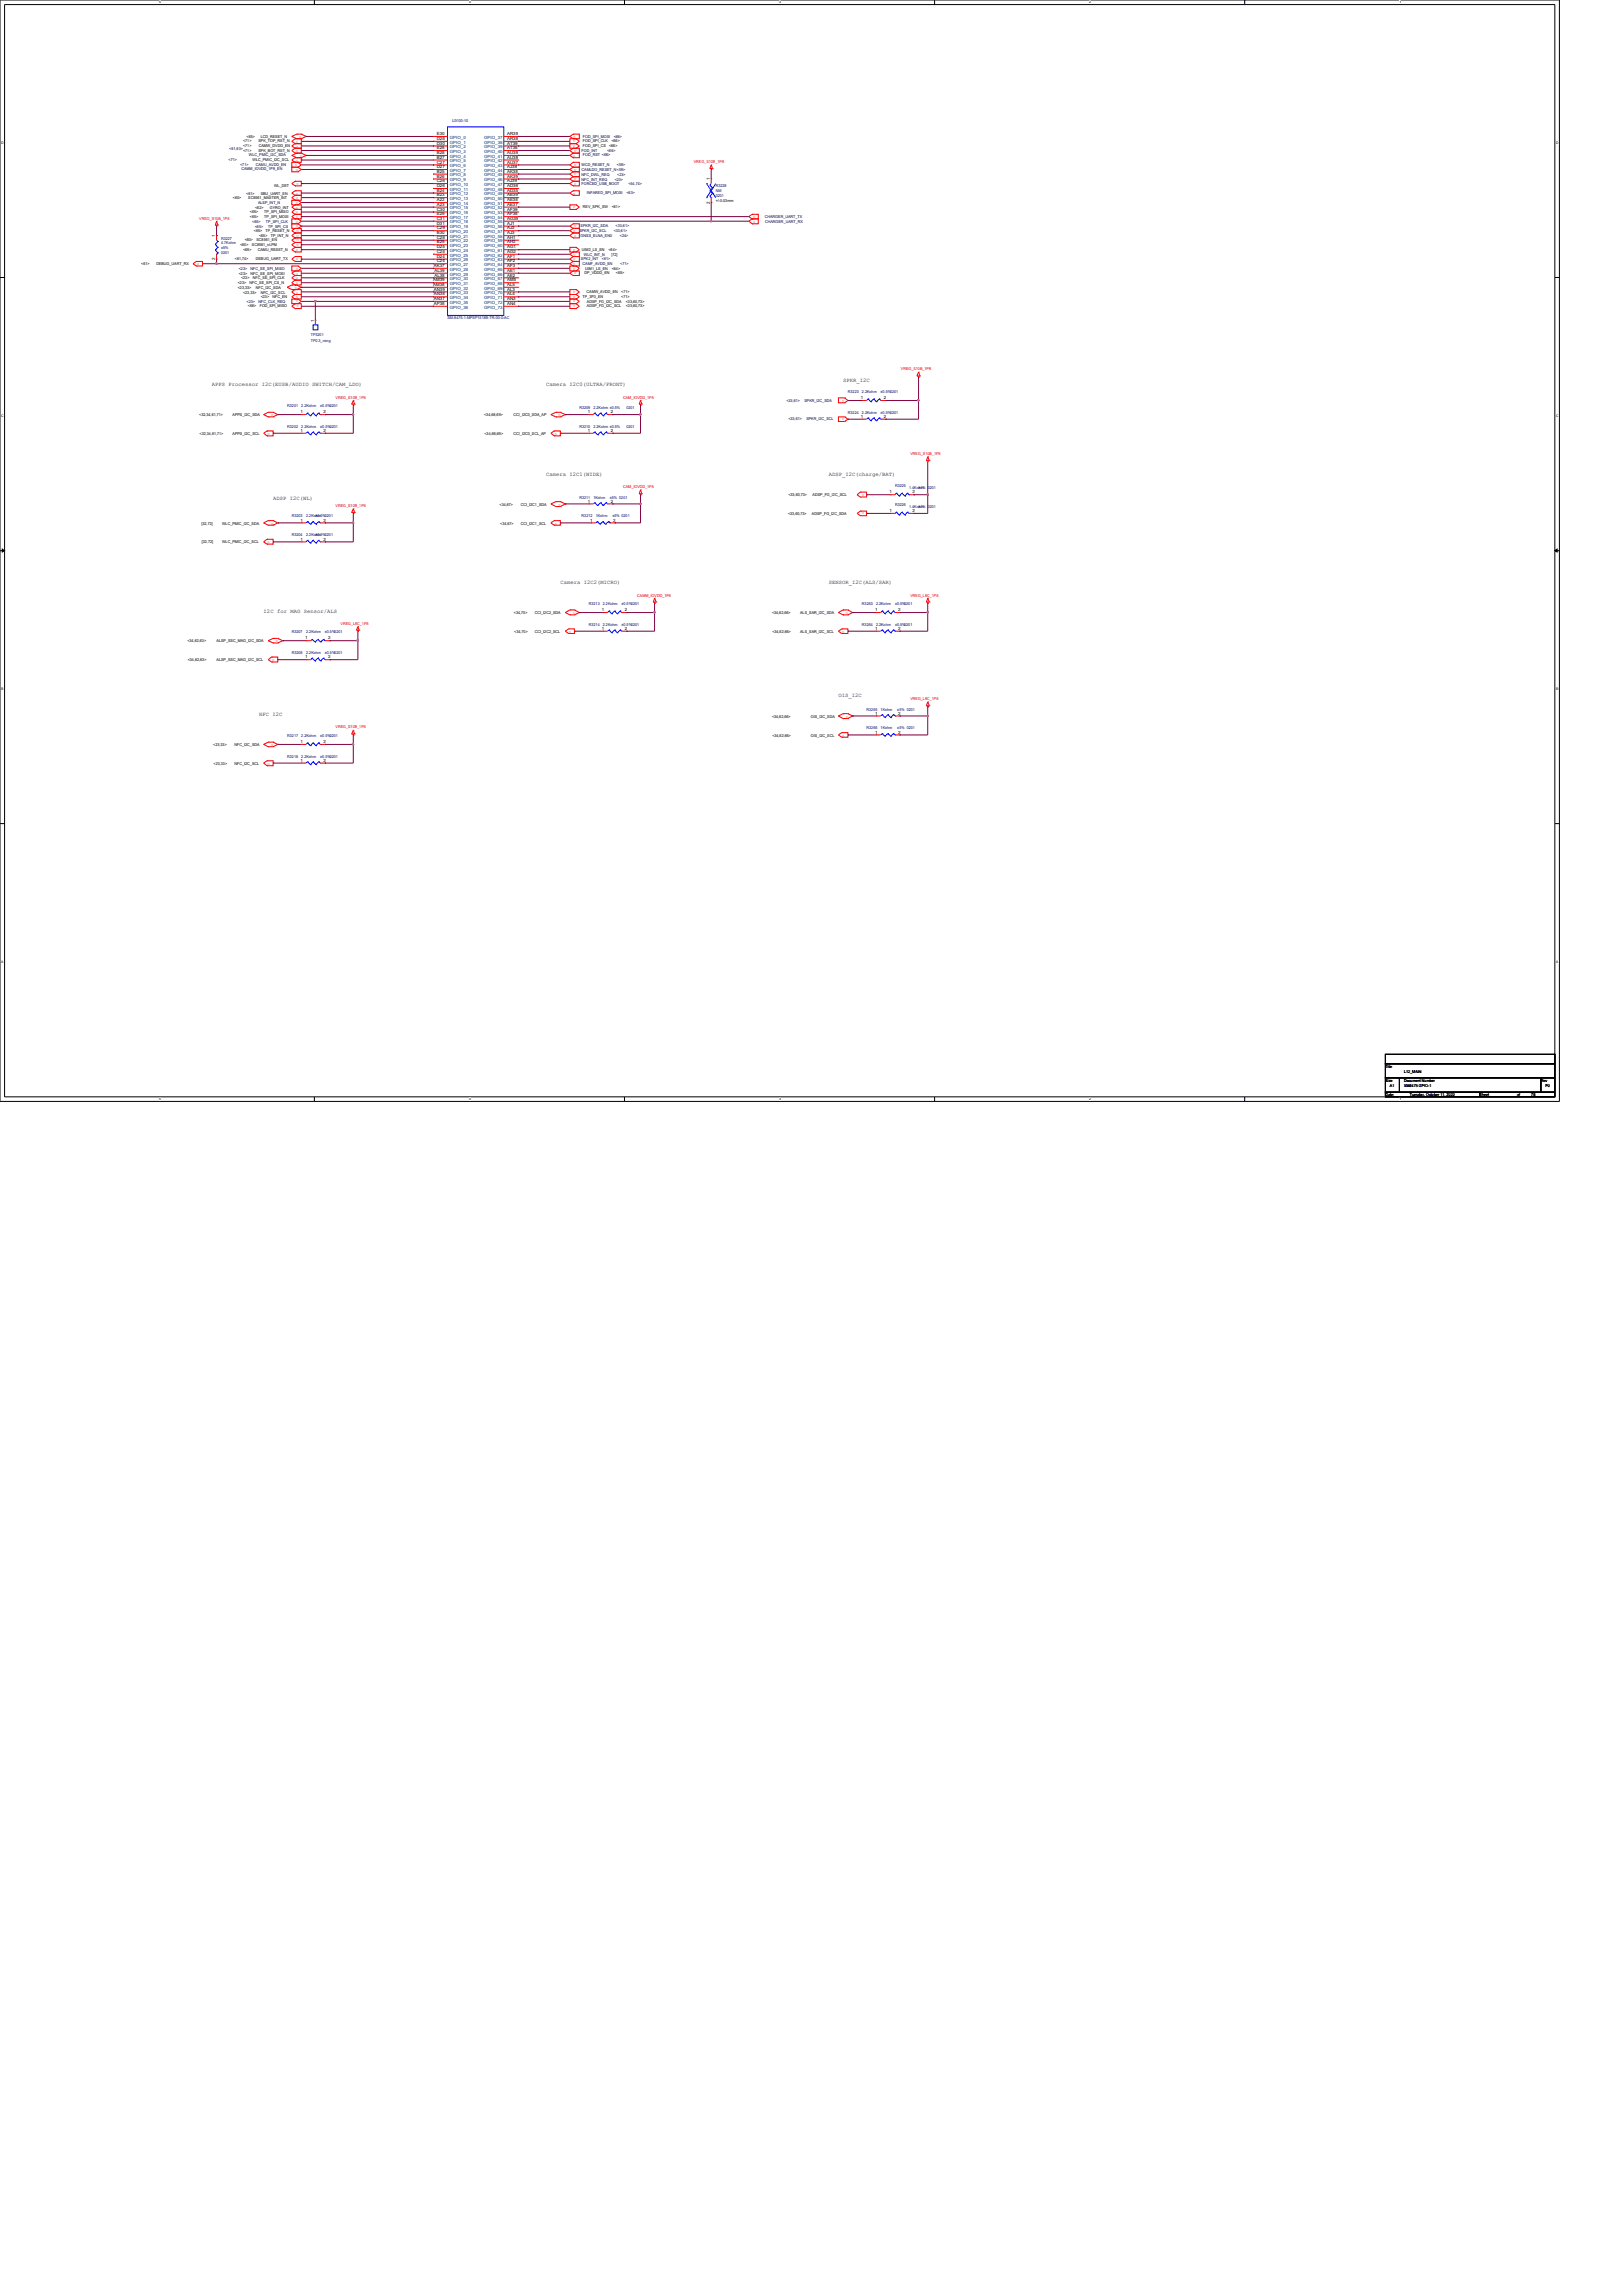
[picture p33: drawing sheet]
<svg xmlns="http://www.w3.org/2000/svg" width="210mm" height="297mm" viewBox="0 0 210 297" stroke-linecap="round" stroke-linejoin="round" font-family="sans-serif">
<defs><g id="words">
<g font-size=".7">
<text x="27.4" y="50">APPS Processor I2C(EUSB/AUDIO SWITCH/CAM_LDO)</text>
<text x="70.7" y="50">Camera I2C0(ULTRA/FRONT)</text>
<text x="109.1" y="49.4">SPKR_I2C</text>
<text x="35.3" y="64.6">ADSP I2C(WL)</text>
<text x="70.7" y="61.6">Camera I2C1(WIDE)</text>
<text x="107.3" y="61.6">ADSP_I2C(charge/BAT)</text>
<text x="72.5" y="75.6">Camera I2C2(MICRO)</text>
<text x="107.3" y="75.6">SENSOR_I2C(ALS/SAR)</text>
<text x="34.1" y="79.2">I2C for MAG Sensor/ALS</text>
<text x="33.5" y="92.7">NFC I2C</text>
<text x="108.5" y="90.2">OIS_I2C</text>
</g>
<g font-size=".6">
<text x="56.5" y="17.5">E30</text>
<text x="65.6" y="17.5">AR39</text>
<text x="56.5" y="18.1">D28</text>
<text x="56.5" y="23.6">C26</text>
<text x="56.5" y="18.7">D30</text>
<text x="56.5" y="19.3">E28</text>
<text x="56.5" y="19.9">B28</text>
<text x="56.5" y="20.5">B27</text>
<text x="56.5" y="21.2">C27</text>
<text x="56.5" y="21.8">D27</text>
<text x="56.5" y="22.4">B25</text>
<text x="56.5" y="23">B26</text>
<text x="65.6" y="18.1">AR38</text>
<text x="65.6" y="18.7">AT39</text>
<text x="65.6" y="19.3">AT38</text>
<text x="65.6" y="19.9">AU39</text>
<text x="65.6" y="20.5">AU38</text>
<text x="65.6" y="21.2">AU37</text>
<text x="65.6" y="21.8">AJ38</text>
<text x="65.6" y="22.4">AK38</text>
<text x="65.6" y="23">AK39</text>
<text x="65.6" y="23.6">AJ39</text>
<text x="91.9" y="23.3" transform="rotate(-90 91.9 23.3)">1</text>
<text x="56.5" y="24.2">D26</text>
<text x="56.5" y="24.8">B24</text>
<text x="56.5" y="25.4">B23</text>
<text x="56.5" y="26">A22</text>
<text x="56.5" y="26.6">A23</text>
<text x="56.5" y="27.3">C30</text>
<text x="56.5" y="27.9">E29</text>
<text x="56.5" y="28.4">C31</text>
<text x="56.5" y="29.1">D31</text>
<text x="56.5" y="29.7">C29</text>
<text x="65.6" y="24.2">AD36</text>
<text x="65.6" y="24.8">AD35</text>
<text x="65.6" y="25.4">AE39</text>
<text x="65.6" y="26">AE38</text>
<text x="65.6" y="26.6">AE37</text>
<text x="65.6" y="27.3">AF39</text>
<text x="65.6" y="27.9">AF38</text>
<text x="65.6" y="28.4">AG39</text>
<text x="65.6" y="29.1">AJ1</text>
<text x="65.6" y="29.7">AJ2</text>
<text x="91.9" y="26.3" transform="rotate(-90 91.9 26.3)">2</text>
<text x="27.9" y="33.7" transform="rotate(-90 27.9 33.7)">2</text>
<text x="27.9" y="30.6" transform="rotate(-90 27.9 30.6)">1</text>
<text x="56.1" y="34.5">AK37</text>
<text x="56.2" y="35.2">AL39</text>
<text x="56.2" y="35.8">AL38</text>
<text x="56.5" y="30.3">B30</text>
<text x="56.5" y="30.9">C28</text>
<text x="56.5" y="31.5">B29</text>
<text x="56.5" y="32.1">D25</text>
<text x="56.5" y="32.7">C25</text>
<text x="56.5" y="33.4">D24</text>
<text x="56.5" y="34">C24</text>
<text x="65.6" y="30.3">AJ3</text>
<text x="65.6" y="30.9">AH1</text>
<text x="65.6" y="31.5">AH2</text>
<text x="65.6" y="32.1">AG1</text>
<text x="65.6" y="32.7">AG2</text>
<text x="65.6" y="33.4">AF1</text>
<text x="65.6" y="34">AF2</text>
<text x="65.6" y="34.5">AF3</text>
<text x="65.6" y="35.2">AE1</text>
<text x="65.6" y="35.8">AE2</text>
<text x="40.6" y="41.6" transform="rotate(-90 40.6 41.6)">1</text>
<text x="56" y="36.4">AM39</text>
<text x="56" y="37">AM38</text>
<text x="56.1" y="37.6">AN39</text>
<text x="56.1" y="38.2">AN38</text>
<text x="56.1" y="38.8">AN37</text>
<text x="56.1" y="39.5">AP38</text>
<text x="65.6" y="36.4">AM5</text>
<text x="65.6" y="37">AL5</text>
<text x="65.6" y="37.6">AL3</text>
<text x="65.6" y="38.2">AL4</text>
<text x="65.6" y="38.8">AN3</text>
<text x="65.6" y="39.5">AN4</text>
<text x="38.9" y="53.5">1</text>
<text x="41.9" y="53.5">2</text>
<text x="76.1" y="53.5">1</text>
<text x="79" y="53.5">2</text>
<text x="111.4" y="51.6">1</text>
<text x="114.4" y="51.6">2</text>
<text x="38.9" y="55.9">1</text>
<text x="41.9" y="55.9">2</text>
<text x="76.1" y="55.9">1</text>
<text x="79" y="55.9">2</text>
<text x="111.4" y="54.1">1</text>
<text x="114.4" y="54.1">2</text>
<text x="76.1" y="65">1</text>
<text x="79" y="65">2</text>
<text x="115.1" y="63.8">1</text>
<text x="118.1" y="63.8">2</text>
<text x="38.9" y="69.9">1</text>
<text x="38.9" y="67.5">1</text>
<text x="41.9" y="69.9">2</text>
<text x="41.9" y="67.5">2</text>
<text x="76.4" y="67.5">1</text>
<text x="79.3" y="67.5">2</text>
<text x="115.1" y="66.3">1</text>
<text x="118.1" y="66.3">2</text>
<text x="39.5" y="82.7">1</text>
<text x="42.5" y="82.7">2</text>
<text x="77.9" y="79.1">1</text>
<text x="77.9" y="81.5">1</text>
<text x="80.9" y="79.1">2</text>
<text x="80.9" y="81.5">2</text>
<text x="113.2" y="79.1">1</text>
<text x="113.2" y="81.5">1</text>
<text x="116.2" y="79.1">2</text>
<text x="116.2" y="81.5">2</text>
<text x="39.5" y="85.2">1</text>
<text x="42.5" y="85.2">2</text>
<text x="113.2" y="92.5">1</text>
<text x="113.2" y="94.9">1</text>
<text x="116.2" y="92.5">2</text>
<text x="116.2" y="94.9">2</text>
<text x="38.9" y="96.1">1</text>
<text x="38.9" y="98.6">1</text>
<text x="41.9" y="96.1">2</text>
<text x="41.9" y="98.6">2</text>
</g>
<g font-size=".6" fill="#004080">
<text x="58.2" y="17.9">GPIO_0</text>
<text x="62.7" y="17.9">GPIO_37</text>
<text x="58.2" y="18.6">GPIO_1</text>
<text x="58.2" y="19.2">GPIO_2</text>
<text x="58.2" y="19.8">GPIO_3</text>
<text x="58.2" y="20.4">GPIO_4</text>
<text x="58.2" y="21">GPIO_5</text>
<text x="58.2" y="21.6">GPIO_6</text>
<text x="58.2" y="22.2">GPIO_7</text>
<text x="58.2" y="22.8">GPIO_8</text>
<text x="58.2" y="23.5">GPIO_9</text>
<text x="62.7" y="18.6">GPIO_38</text>
<text x="62.7" y="19.2">GPIO_39</text>
<text x="62.7" y="19.8">GPIO_40</text>
<text x="62.7" y="20.4">GPIO_41</text>
<text x="62.7" y="21">GPIO_42</text>
<text x="62.7" y="21.6">GPIO_43</text>
<text x="62.7" y="22.2">GPIO_44</text>
<text x="62.7" y="22.8">GPIO_45</text>
<text x="62.7" y="23.5">GPIO_46</text>
<text x="58.2" y="24">GPIO_10</text>
<text x="58.2" y="24.7">GPIO_11</text>
<text x="58.2" y="25.3">GPIO_12</text>
<text x="58.2" y="25.9">GPIO_13</text>
<text x="58.2" y="26.5">GPIO_14</text>
<text x="58.2" y="27.1">GPIO_15</text>
<text x="58.2" y="27.7">GPIO_16</text>
<text x="58.2" y="28.3">GPIO_17</text>
<text x="58.2" y="28.9">GPIO_18</text>
<text x="58.2" y="29.5">GPIO_19</text>
<text x="62.7" y="24">GPIO_47</text>
<text x="62.7" y="24.7">GPIO_48</text>
<text x="62.7" y="25.3">GPIO_49</text>
<text x="62.7" y="25.9">GPIO_50</text>
<text x="62.7" y="26.5">GPIO_51</text>
<text x="62.7" y="27.1">GPIO_52</text>
<text x="62.7" y="27.7">GPIO_53</text>
<text x="62.7" y="28.3">GPIO_54</text>
<text x="62.7" y="28.9">GPIO_55</text>
<text x="62.7" y="29.5">GPIO_56</text>
<text x="58.2" y="30.1">GPIO_20</text>
<text x="58.2" y="30.8">GPIO_21</text>
<text x="58.2" y="31.4">GPIO_22</text>
<text x="58.2" y="32">GPIO_23</text>
<text x="58.2" y="32.6">GPIO_24</text>
<text x="58.2" y="33.2">GPIO_25</text>
<text x="58.2" y="33.8">GPIO_26</text>
<text x="58.2" y="34.4">GPIO_27</text>
<text x="58.2" y="35">GPIO_28</text>
<text x="58.2" y="35.6">GPIO_29</text>
<text x="62.7" y="30.1">GPIO_57</text>
<text x="62.7" y="30.8">GPIO_58</text>
<text x="62.7" y="31.4">GPIO_59</text>
<text x="62.7" y="32">GPIO_60</text>
<text x="62.7" y="32.6">GPIO_61</text>
<text x="62.7" y="33.2">GPIO_62</text>
<text x="62.7" y="33.8">GPIO_63</text>
<text x="62.7" y="34.4">GPIO_64</text>
<text x="62.7" y="35">GPIO_65</text>
<text x="62.7" y="35.6">GPIO_66</text>
<text x="58.2" y="36.2">GPIO_30</text>
<text x="58.2" y="36.9">GPIO_31</text>
<text x="58.2" y="37.5">GPIO_32</text>
<text x="58.2" y="38.1">GPIO_33</text>
<text x="58.2" y="38.7">GPIO_34</text>
<text x="58.2" y="39.3">GPIO_35</text>
<text x="58.2" y="39.9">GPIO_36</text>
<text x="62.7" y="36.2">GPIO_67</text>
<text x="62.7" y="36.9">GPIO_68</text>
<text x="62.7" y="37.5">GPIO_69</text>
<text x="62.7" y="38.1">GPIO_70</text>
<text x="62.7" y="38.7">GPIO_71</text>
<text x="62.7" y="39.3">GPIO_72</text>
<text x="62.7" y="39.9">GPIO_73</text>
</g>
<g font-size=".5">
<text x="20.6" y=".4">5</text>
<text x="60.7" y=".4">4</text>
<text x="100.8" y=".4">3</text>
<text x="141" y=".4">2</text>
<text x="181.1" y=".4">1</text>
<text x="31.9" y="17.9">&lt;65&gt;</text>
<text x="33.7" y="17.9">LCD_RESET_N</text>
<text x=".2" y="18.6">D</text>
<text x="29.6" y="20.9">&lt;71&gt;</text>
<text x="31.5" y="19">&lt;71&gt;</text>
<text x="31.5" y="18.4">&lt;71&gt;</text>
<text x="31.5" y="19.6">&lt;71&gt;</text>
<text x="32.7" y="20.9">WLC_PMIC_I2C_SCL</text>
<text x="33.4" y="18.4">SPK_TOP_RST_N</text>
<text x="33.4" y="19.6">SPK_BOT_RST_N</text>
<text x="33.5" y="19">CAMW_DVDD_EN</text>
<text x="75.4" y="18.4">FOD_SPI_CLK</text>
<text x="75.4" y="19">FOD_SPI_CS</text>
<text x="78.8" y="19">&lt;66&gt;</text>
<text x="79.1" y="18.4">&lt;66&gt;</text>
<text x="201.4" y="18.6">D</text>
<text x="30.1" y="25.8">&lt;60&gt;</text>
<text x="31.9" y="25.2">&lt;61&gt;</text>
<text x="32.1" y="25.8">SC8561_MASTER_INT</text>
<text x="32.3" y="27.6">&lt;65&gt;</text>
<text x="32.3" y="28.2">&lt;65&gt;</text>
<text x="33" y="27">&lt;62&gt;</text>
<text x="33.7" y="25.2">SBU_UART_EN</text>
<text x="34.2" y="27.6">TP_SPI_MISO</text>
<text x="34.2" y="28.2">TP_SPI_MOSI</text>
<text x="34.9" y="27">GYRO_INT</text>
<text x="35.5" y="24.1">WL_DET</text>
<text x="75.4" y="27">REV_SPK_SW</text>
<text x="79.2" y="27">&lt;61&gt;</text>
<text x="92.6" y="26.1">+/-0.03mm</text>
<text x="18.3" y="34.3">&lt;61&gt;</text>
<text x="20.2" y="34.3">DEBUG_UART_RX</text>
<text x="30.4" y="33.7">&lt;61,74&gt;</text>
<text x="30.9" y="35.6">&lt;23&gt;</text>
<text x="31.1" y="31.8">&lt;60&gt;</text>
<text x="31.5" y="32.5">&lt;69&gt;</text>
<text x="31.7" y="31.2">&lt;60&gt;</text>
<text x="32.4" y="35.6">NFC_SE_SPI_MOSI</text>
<text x="32.6" y="31.8">SC8561_nLPM</text>
<text x="32.9" y="30">&lt;65&gt;</text>
<text x="33.1" y="33.7">DEBUG_UART_TX</text>
<text x="33.2" y="31.2">SC8561_EN</text>
<text x="33.4" y="32.5">CAMU_RESET_N</text>
<text x="33.5" y="30.6">&lt;65&gt;</text>
<text x="34.4" y="30">TP_RESET_N</text>
<text x="35.1" y="30.6">TP_INT_N</text>
<text x="75.3" y="32.4">UIM2_LS_EN</text>
<text x="75.6" y="35.5">DP_VDDD_EN</text>
<text x="75.7" y="34.9">UIM1_LS_EN</text>
<text x="78.7" y="32.4">&lt;64&gt;</text>
<text x="79.2" y="34.9">&lt;64&gt;</text>
<text x="79.7" y="35.5">&lt;65&gt;</text>
<text x="30.8" y="36.7">&lt;23&gt;</text>
<text x="30.8" y="37.4">&lt;23,33&gt;</text>
<text x="31.2" y="36.2">&lt;23&gt;</text>
<text x="31.5" y="38">&lt;23,33&gt;</text>
<text x="32.1" y="39.8">&lt;66&gt;</text>
<text x="32.3" y="36.7">NFC_SE_SPI_CS_N</text>
<text x="32.7" y="36.2">NFC_SE_SPI_CLK</text>
<text x="33.1" y="37.4">NFC_I2C_SDA</text>
<text x="33.6" y="39.8">FOD_SPI_MISO</text>
<text x="33.7" y="38.6">&lt;23&gt;</text>
<text x="33.7" y="38">NFC_I2C_SCL</text>
<text x="35.3" y="38.6">NFC_EN</text>
<text x="75.4" y="38.5">TP_3P3_EN</text>
<text x="75.9" y="37.9">CAMW_AVDD_EN</text>
<text x="75.9" y="39.8">ADSP_FG_I2C_SCL</text>
<text x="75.9" y="39.2">ADSP_FG_I2C_SDA</text>
<text x="80.4" y="37.9">&lt;71&gt;</text>
<text x="80.4" y="38.5">&lt;71&gt;</text>
<text x="81" y="39.8">&lt;33,60,73&gt;</text>
<text x="81" y="39.2">&lt;33,60,73&gt;</text>
<text x=".2" y="53.9">C</text>
<text x="25.8" y="53.8">&lt;32,34,61,71&gt;</text>
<text x="30.1" y="53.8">APPS_I2C_SDA</text>
<text x="62.7" y="53.8">&lt;34,68,69&gt;</text>
<text x="66.5" y="53.8">CCI_I2C0_SDA_AP</text>
<text x="201.4" y="53.9">C</text>
<text x="25.8" y="56.3">&lt;32,34,61,71&gt;</text>
<text x="30.1" y="56.3">APPS_I2C_SCL</text>
<text x="62.7" y="56.3">&lt;34,68,69&gt;</text>
<text x="66.5" y="56.3">CCI_I2C0_SCL_AP</text>
<text x="64.6" y="65.4">&lt;34,67&gt;</text>
<text x="67.4" y="65.4">CCI_I2C1_SDA</text>
<text x="102" y="64.1">&lt;33,60,73&gt;</text>
<text x="105.2" y="64.1">ADSP_FG_I2C_SCL</text>
<text x="26.1" y="67.9">[32,72]</text>
<text x="26.1" y="70.3">[32,72]</text>
<text x="28.7" y="67.9">WLC_PMIC_I2C_SDA</text>
<text x="28.7" y="70.3">WLC_PMIC_I2C_SCL</text>
<text x="64.7" y="67.9">&lt;34,67&gt;</text>
<text x="67.4" y="67.9">CCI_I2C1_SCL</text>
<text x="102" y="66.6">&lt;33,60,73&gt;</text>
<text x="105.1" y="66.6">ADSP_FG_I2C_SDA</text>
<text x="24.3" y="83.1">&lt;34,62,63&gt;</text>
<text x="28" y="83.1">ALSP_SSC_MAG_I2C_SDA</text>
<text x="66.5" y="79.4">&lt;34,70&gt;</text>
<text x="66.5" y="81.9">&lt;34,70&gt;</text>
<text x="69.2" y="79.4">CCI_I2C2_SDA</text>
<text x="69.2" y="81.9">CCI_I2C2_SCL</text>
<text x="99.9" y="79.4">&lt;34,62,66&gt;</text>
<text x="99.9" y="81.9">&lt;34,62,66&gt;</text>
<text x="103.5" y="79.4">ALS_SAR_I2C_SDA</text>
<text x="103.5" y="81.9">ALS_SAR_I2C_SCL</text>
<text x=".2" y="89.3">B</text>
<text x="24.3" y="85.5">&lt;34,62,63&gt;</text>
<text x="28" y="85.5">ALSP_SSC_MAG_I2C_SCL</text>
<text x="201.4" y="89.3">B</text>
<text x="99.9" y="92.8">&lt;34,62,66&gt;</text>
<text x="99.9" y="95.3">&lt;34,62,66&gt;</text>
<text x="104.9" y="92.8">OIS_I2C_SDA</text>
<text x="104.9" y="95.3">OIS_I2C_SCL</text>
<text x="27.6" y="96.5">&lt;23,33&gt;</text>
<text x="27.6" y="98.9">&lt;23,33&gt;</text>
<text x="30.4" y="96.5">NFC_I2C_SDA</text>
<text x="30.4" y="98.9">NFC_I2C_SCL</text>
<text x=".2" y="124.6">A</text>
<text x="201.4" y="124.6">A</text>
<text x="20.6" y="142.3">5</text>
<text x="60.7" y="142.3">4</text>
<text x="100.8" y="142.3">3</text>
<text x="141" y="142.3">2</text>
<text x="179.3" y="138.1">Title</text>
<text x="179.3" y="140">Size</text>
<text x="179.3" y="141.8">Date:</text>
<text x="179.9" y="140.6">A1</text>
<text x="181.1" y="142.3">1</text>
<text x="181.7" y="140">Document Number</text>
<text x="181.7" y="140.6">SM8475 GPIO-1</text>
<text x="181.7" y="138.8">L12_MAIN</text>
<text x="182.5" y="141.8">Tuesday, October 11, 2022</text>
<text x="191.5" y="141.8">Sheet</text>
<text x="196.3" y="141.8">of</text>
<text x="198.2" y="141.8">78</text>
<text x="199.4" y="140">Rev</text>
<text x="200" y="140.6">P0</text>
</g>
<g font-size=".5" fill="#f00">
<text x="38.7" y="17.9">o</text>
<text x="74.2" y="17.9">o</text>
<text x="38.1" y="21.5">o</text>
<text x="38.3" y="19.1">o</text>
<text x="38.3" y="20.9">o</text>
<text x="38.3" y="18.5">o</text>
<text x="38.3" y="19.7">o</text>
<text x="38.6" y="21.8" transform="rotate(-180 38.6 21.8)">o</text>
<text x="38.7" y="23.6" transform="rotate(-180 38.7 23.6)">o</text>
<text x="38.8" y="20.3">o</text>
<text x="74.2" y="20.3">o</text>
<text x="74.5" y="18.2" transform="rotate(-180 74.5 18.2)">o</text>
<text x="74.5" y="18.8" transform="rotate(-180 74.5 18.8)">o</text>
<text x="74.6" y="19.4" transform="rotate(-180 74.6 19.4)">o</text>
<text x="74.6" y="21.2" transform="rotate(-180 74.6 21.2)">o</text>
<text x="74.6" y="22.4" transform="rotate(-180 74.6 22.4)">o</text>
<text x="74.6" y="23" transform="rotate(-180 74.6 23)">o</text>
<text x="74.6" y="23.6" transform="rotate(-180 74.6 23.6)">o</text>
<text x="74.6" y="21.8" transform="rotate(-180 74.6 21.8)">o</text>
<text x="89.8" y="21.1">VREG_S10B_1P8</text>
<text x="25.8" y="28.4">VREG_S10B_1P8</text>
<text x="38.3" y="25.2">o</text>
<text x="38.3" y="27">o</text>
<text x="38.3" y="27.6">o</text>
<text x="38.3" y="28.2">o</text>
<text x="38.3" y="25.8">o</text>
<text x="38.6" y="29.1" transform="rotate(-180 38.6 29.1)">o</text>
<text x="38.6" y="28.5" transform="rotate(-180 38.6 28.5)">o</text>
<text x="38.6" y="26.1" transform="rotate(-180 38.6 26.1)">o</text>
<text x="38.7" y="29.7" transform="rotate(-180 38.7 29.7)">o</text>
<text x="74.2" y="25.2">o</text>
<text x="74.5" y="26.7" transform="rotate(-180 74.5 26.7)">o</text>
<text x="74.6" y="29.1" transform="rotate(-180 74.6 29.1)">o</text>
<text x="97.7" y="27.9" transform="rotate(-180 97.7 27.9)">o</text>
<text x="97.7" y="28.5" transform="rotate(-180 97.7 28.5)">o</text>
<text x="25.5" y="34.3">o</text>
<text x="38.3" y="32.5">o</text>
<text x="38.3" y="33.7">o</text>
<text x="38.3" y="35.6">o</text>
<text x="38.6" y="34.6" transform="rotate(-180 38.6 34.6)">o</text>
<text x="38.7" y="30.4" transform="rotate(-180 38.7 30.4)">o</text>
<text x="38.7" y="30.9" transform="rotate(-180 38.7 30.9)">o</text>
<text x="38.7" y="31.6" transform="rotate(-180 38.7 31.6)">o</text>
<text x="74.2" y="30.1">o</text>
<text x="74.2" y="33.7">o</text>
<text x="74.2" y="34.3">o</text>
<text x="74.2" y="33.1">o</text>
<text x="74.5" y="32.2" transform="rotate(-180 74.5 32.2)">o</text>
<text x="74.5" y="34.6" transform="rotate(-180 74.5 34.6)">o</text>
<text x="74.6" y="30.4" transform="rotate(-180 74.6 30.4)">o</text>
<text x="74.6" y="35.2" transform="rotate(-180 74.6 35.2)">o</text>
<text x="38.1" y="37.4">o</text>
<text x="38.3" y="36.2">o</text>
<text x="38.3" y="36.7">o</text>
<text x="38.3" y="38">o</text>
<text x="38.6" y="38.9" transform="rotate(-180 38.6 38.9)">o</text>
<text x="38.7" y="39.5" transform="rotate(-180 38.7 39.5)">o</text>
<text x="74.5" y="37.7" transform="rotate(-180 74.5 37.7)">o</text>
<text x="74.5" y="39.5" transform="rotate(-180 74.5 39.5)">o</text>
<text x="74.5" y="38.9" transform="rotate(-180 74.5 38.9)">o</text>
<text x="74.5" y="38.3" transform="rotate(-180 74.5 38.3)">o</text>
<text x="116.6" y="47.9">VREG_S10B_1P8</text>
<text x="35.1" y="53.8">o</text>
<text x="43.4" y="51.6">VREG_S10B_1P8</text>
<text x="72.3" y="53.8">o</text>
<text x="80.6" y="51.6">CAM_IOVDD_1P8</text>
<text x="109.3" y="51.7" transform="rotate(-180 109.3 51.7)">o</text>
<text x="34.6" y="56.3">o</text>
<text x="71.8" y="56.3">o</text>
<text x="109.3" y="54.1" transform="rotate(-180 109.3 54.1)">o</text>
<text x="117.8" y="58.9">VREG_S10B_1P8</text>
<text x="43.4" y="65.6">VREG_S10B_1P8</text>
<text x="72.3" y="65.4">o</text>
<text x="80.6" y="63.2">CAM_IOVDD_1P8</text>
<text x="111.8" y="63.9" transform="rotate(-180 111.8 63.9)">o</text>
<text x="34.6" y="70.3">o</text>
<text x="35.1" y="67.9">o</text>
<text x="71.8" y="67.9">o</text>
<text x="111.8" y="66.3" transform="rotate(-180 111.8 66.3)">o</text>
<text x="82.5" y="77.2">CAMM_IOVDD_1P8</text>
<text x="117.8" y="77.2">VREG_L8C_1P8</text>
<text x="35.7" y="83.1">o</text>
<text x="44.1" y="80.9">VREG_L8C_1P8</text>
<text x="73.6" y="81.9">o</text>
<text x="74.1" y="79.4">o</text>
<text x="109" y="81.9">o</text>
<text x="109.5" y="79.4">o</text>
<text x="35.2" y="85.5">o</text>
<text x="43.4" y="94.2">VREG_S10B_1P8</text>
<text x="109" y="95.3">o</text>
<text x="109.5" y="92.8">o</text>
<text x="117.8" y="90.6">VREG_L8C_1P8</text>
<text x="34.6" y="98.9">o</text>
<text x="35.1" y="96.5">o</text>
</g>
<g font-size=".5" fill="#000080">
<text x="58.5" y="15.7">U3100-10</text>
<text x="92.6" y="24.3">R3228</text>
<text x="92.6" y="24.9">NM</text>
<text x="92.6" y="25.5">0201</text>
<text x="28.6" y="31">R3227</text>
<text x="28.6" y="31.6">4.7Kohm</text>
<text x="28.6" y="32.2">±5%</text>
<text x="28.6" y="32.8">0201</text>
<text x="57.9" y="41.3">SM-8475-1-MPSP1518B-TR-00-0-AC</text>
<text x="40.2" y="43.5">TP3201</text>
<text x="40.2" y="44.3">TP0.3_nsng</text>
<text x="37.2" y="52.6">R3201</text>
<text x="39" y="52.6">2.2Kohm</text>
<text x="41.4" y="52.6">±0.5%0201</text>
<text x="75" y="52.9">R3209</text>
<text x="76.8" y="52.9">2.2Kohm ±0.5%</text>
<text x="81.1" y="52.9">0201</text>
<text x="109.7" y="53.5">R3224</text>
<text x="109.7" y="50.8">R3223</text>
<text x="111.5" y="53.5">2.2Kohm</text>
<text x="111.5" y="50.8">2.2Kohm</text>
<text x="114" y="53.5">±0.5%0201</text>
<text x="114" y="50.8">±0.5%0201</text>
<text x="37.2" y="55.4">R3202</text>
<text x="39" y="55.4">2.2Kohm</text>
<text x="41.4" y="55.4">±0.5%0201</text>
<text x="75" y="55.4">R3210</text>
<text x="76.8" y="55.4">2.2Kohm ±0.5%</text>
<text x="81.1" y="55.4">0201</text>
<text x="75" y="64.5">R3211</text>
<text x="76.8" y="64.5">1Kohm</text>
<text x="78.9" y="64.5">±5% 0201</text>
<text x="115.8" y="65.4">R3226</text>
<text x="115.8" y="63">R3225</text>
<text x="117.6" y="65.7">1.4Kohm</text>
<text x="117.6" y="63.3">1.4Kohm</text>
<text x="118.9" y="65.7">±1% 0201</text>
<text x="118.9" y="63.3">±1% 0201</text>
<text x="37.8" y="69.4">R3204</text>
<text x="37.8" y="66.9">R3203</text>
<text x="39.6" y="69.4">2.2Kohm</text>
<text x="39.6" y="66.9">2.2Kohm</text>
<text x="40.8" y="69.4">±0.5%0201</text>
<text x="40.8" y="66.9">±0.5%0201</text>
<text x="75.3" y="66.9">R3212</text>
<text x="77.1" y="66.9">1Kohm</text>
<text x="79.2" y="66.9">±5% 0201</text>
<text x="37.8" y="81.9">R3207</text>
<text x="39.6" y="81.9">2.2Kohm</text>
<text x="42" y="81.9">±0.5%0201</text>
<text x="76.2" y="78.2">R3213</text>
<text x="76.2" y="80.9">R3214</text>
<text x="78" y="78.2">2.2Kohm</text>
<text x="78" y="80.9">2.2Kohm</text>
<text x="80.4" y="78.2">±0.5%0201</text>
<text x="80.4" y="80.9">±0.5%0201</text>
<text x="111.5" y="78.2">R3263</text>
<text x="111.5" y="80.9">R3264</text>
<text x="113.4" y="78.2">2.2Kohm</text>
<text x="113.4" y="80.9">2.2Kohm</text>
<text x="115.8" y="78.2">±0.5%0201</text>
<text x="115.8" y="80.9">±0.5%0201</text>
<text x="37.8" y="84.6">R3208</text>
<text x="39.6" y="84.6">2.2Kohm</text>
<text x="42" y="84.6">±0.5%0201</text>
<text x="37.2" y="95.3">R3217</text>
<text x="39" y="95.3">2.2Kohm</text>
<text x="41.4" y="95.3">±0.5%0201</text>
<text x="112.1" y="91.9">R3265</text>
<text x="112.1" y="94.4">R3266</text>
<text x="114" y="91.9">1Kohm</text>
<text x="114" y="94.4">1Kohm</text>
<text x="116.1" y="91.9">±5% 0201</text>
<text x="116.1" y="94.4">±5% 0201</text>
<text x="37.2" y="98">R3218</text>
<text x="39" y="98">2.2Kohm</text>
<text x="41.4" y="98">±0.5%0201</text>
</g>
<g font-size=".5" fill="#000040">
<text x="75.4" y="17.8">FOD_SPI_MOSI</text>
<text x="79.4" y="17.8">&lt;66&gt;</text>
<text x="29.7" y="19.4">&lt;61,63&gt;</text>
<text x="31.1" y="21.5">&lt;71&gt;</text>
<text x="31.2" y="22.1">CAMM_IOVDD_1P8_EN</text>
<text x="32.2" y="20.2">WLC_PMIC_I2C_SDA</text>
<text x="33.1" y="21.5">CAMU_AVDD_EN</text>
<text x="75.3" y="19.7">FOD_INT</text>
<text x="75.3" y="21.5">WCD_RESET_N</text>
<text x="75.3" y="22.7">NFC_DWL_REQ</text>
<text x="75.3" y="23.4">NFC_INT_REQ</text>
<text x="75.3" y="24">FORCED_USB_BOOT</text>
<text x="75.3" y="22.1">CAMLDO_RESET_N&lt;59&gt;</text>
<text x="75.4" y="20.2">FOD_RST &lt;66&gt;</text>
<text x="78.6" y="19.7">&lt;66&gt;</text>
<text x="79.5" y="23.4">&lt;23&gt;</text>
<text x="79.8" y="21.5">&lt;59&gt;</text>
<text x="79.9" y="22.7">&lt;23&gt;</text>
<text x="81.3" y="24">&lt;54,74&gt;</text>
<text x="32.6" y="28.8">&lt;65&gt;</text>
<text x="33" y="29.5">&lt;65&gt;</text>
<text x="33.4" y="26.3">ALSP_INT_N</text>
<text x="34.4" y="28.8">TP_SPI_CLK</text>
<text x="34.7" y="29.5">TP_SPI_CS</text>
<text x="75.1" y="29.4">SPKR_I2C_SDA</text>
<text x="75.9" y="25.1">INFARED_SPI_MOSI</text>
<text x="79.7" y="29.4">&lt;33,61&gt;</text>
<text x="81.1" y="25.1">&lt;63&gt;</text>
<text x="99" y="28.2">CHARGER_UART_TX</text>
<text x="99" y="28.8">CHARGER_UART_RX</text>
<text x="30.9" y="34.9">&lt;23&gt;</text>
<text x="32.4" y="34.9">NFC_SE_SPI_MISO</text>
<text x="75" y="30">SPKR_I2C_SCL</text>
<text x="75.1" y="30.6">GNSS_ELNA_EN0</text>
<text x="75.2" y="33.7">SPK2_INT</text>
<text x="75.4" y="34.2">CAMF_AVDD_EN</text>
<text x="75.6" y="33.1">WLC_INT_N</text>
<text x="77.9" y="33.7">&lt;61&gt;</text>
<text x="79.1" y="33.1">[72]</text>
<text x="79.4" y="30">&lt;33,61&gt;</text>
<text x="80.2" y="30.6">&lt;24&gt;</text>
<text x="80.3" y="34.2">&lt;71&gt;</text>
<text x="31.9" y="39.2">&lt;23&gt;</text>
<text x="33.4" y="39.2">NFC_CLK_REQ</text>
<text x="101.8" y="51.9">&lt;33,61&gt;</text>
<text x="104.1" y="51.9">SPKR_I2C_SDA</text>
<text x="102" y="54.4">&lt;33,61&gt;</text>
<text x="104.4" y="54.4">SPKR_I2C_SCL</text>
</g>
</g></defs>
<path d="M0 0h201.8v142.5h-201.8zM.6 .6h200.6v141.3h-200.6z" fill="none" stroke="#000" stroke-width=".13"/>
<g fill="#fff">
<path d="M20.6 0h.2v.6h-.2z"/>
<path d="M20.6 141.9h.2v.6h-.2z"/>
</g>
<path d="M40.7 0v.6M40.7 141.9v.6" fill="none" stroke="#000" stroke-width=".13"/>
<g fill="#fff">
<path d="M60.7 0h.2v.6h-.2z"/>
<path d="M60.7 141.9h.2v.6h-.2z"/>
</g>
<path d="M80.8 0v.6M80.8 141.9v.6" fill="none" stroke="#000" stroke-width=".13"/>
<g fill="#fff">
<path d="M100.8 0h.2v.6h-.2z"/>
<path d="M100.8 141.9h.2v.6h-.2z"/>
</g>
<path d="M120.9 0v.6M120.9 141.9v.6" fill="none" stroke="#000" stroke-width=".13"/>
<g fill="#fff">
<path d="M141 0h.2v.6h-.2z"/>
<path d="M141 141.9h.2v.6h-.2z"/>
</g>
<path d="M161.1 0v.6M161.1 141.9v.6" fill="none" stroke="#000" stroke-width=".13"/>
<g fill="#fff">
<path d="M181.1 0h.2v.6h-.2z"/>
<path d="M181.1 141.9h.2v.6h-.2z"/>
<path d="M.2 18.2h.3v.6h-.3z"/>
<path d="M201.4 18.2h.3v.6h-.3z"/>
<path d="M.2 53.6h.3v.5h-.3z"/>
<path d="M201.4 53.6h.3v.5h-.3z"/>
</g>
<path d="M0 35.9h.6M201.2 35.9h.6" fill="none" stroke="#000" stroke-width=".13"/>
<g fill="#fff">
<path d="M.2 88.9h.2v.5h-.2z"/>
<path d="M201.4 88.9h.2v.5h-.2z"/>
</g>
<path d="M0 71.2h.6M.3 71l.3 .2-.3 .2zM201.2 71.2h.6M201.2 71.2l.3-.2v.4z" fill="none" stroke="#000" stroke-width=".13"/>
<path d="M.3 71l.3 .2-.3 .2zM201.2 71.2l.3-.2v.4z" fill="#000"/>
<g fill="#fff">
<path d="M.2 124.2h.3v.5h-.3z"/>
<path d="M201.4 124.2h.3v.5h-.3z"/>
</g>
<path d="M0 106.6h.6M201.2 106.6h.6M179.3 136.4h21.9v1.2h-21.9zM179.3 137.6h21.9v1.8h-21.9zM179.3 139.4h1.8v1.9h-1.8zM181.1 139.4h18.3v1.9h-18.3zM199.4 139.4h1.8v1.9h-1.8zM179.3 141.3h12.2v.6h-12.2zM191.5 141.3h9.7v.6h-9.7z" fill="none" stroke="#000" stroke-width=".13"/>
<g fill="none" stroke="#f00" stroke-width=".13">
<path d="M37.8 17.7h.1M37.8 17.7l.6 .2M38.2 18.6h.1M38.2 19.2h.1M38.2 18.6h.8v.6h-.8M38.2 17.9h.1M38.2 17.9h.8v.7h-.8M38.2 19.8h.1M38.2 19.2h.8v.6h-.8M38.2 18.6l-.4 .3 .4 .3M38.2 17.9l-.4 .4 .4 .3M38.2 19.2l-.4 .3 .4 .3"/>
<path d="M38.4 17.4h.1M38.4 17.9h.1M38.4 19.8h.1M38.4 17.4l-.6 .3M38.4 17.9h.6M38.4 19.8h.6M38.4 17.4h.6M38.4 19.8l-.6 .3M39 17.4h.1M39 17.9h.1M39 19.8h.1M39 19.8l.6 .3"/>
<path d="M39 17.4l.6 .3M39.6 17.7l-.6 .2M39.6 17.7h.1M56 17.7h.1M56 18.3h.1M56 18.9h.1M56 19.5h.1M56 17.7h1.9M56 18.3h1.9M56 18.9h1.9M56 19.5h1.9M65.2 17.7h1.9"/>
<path d="M65.2 18.3h1.9M65.2 18.9h1.9M65.2 19.5h1.9M67.1 17.7h.1M67.1 18.3h.1M67.1 18.9h.1M67.1 19.5h.1M74.2 17.4h.1M74.2 17.9h.1M74.2 17.4h.8v.5h-.8M74.2 19.8h.1M74.2 19.2h.1"/>
<path d="M74.2 19.2h.8v.6h-.8M74.2 19.8h.8v.6h-.8M74.2 17.4l-.5 .3 .5 .2M74.2 19.2l-.5 .3 .5 .3M74.2 19.8l-.5 .3 .5 .3M74.5 17.9l.5 .4-.5 .3M74.5 18.6l.5 .3-.5 .3M74.5 18.6h.1M74.5 17.9h.1M74.5 17.9h-.8v.7h.8M74.5 19.2h.1M74.5 18.6h-.8v.6h.8"/>
<path d="M25.4 33.8l-.4 .3 .4 .3M25.4 33.8h.1M25.4 34.4h.1M25.4 33.8h.8v.6h-.8M27.9 29.1h.1M27.9 29.1h.3M28 29.3h.1M28 28.6h.1M28 30.5h.1M28 33.5h.1M28 29.1v.2M28 30.5v.6"/>
<path d="M28 32.9v.6M28 28.6l-.1 .5M28 28.6l.2 .5M28.2 29.1h.1M37.2 37.2h.1M37.2 37.2l.6 .3M37.8 36.9h.6M37.8 20.1l.6 .3M37.8 36.9h.1M37.8 37.5h.1M37.8 20.1h.1M37.8 36.9l-.6 .3"/>
<path d="M37.8 37.5h.6M38.2 24.7h.1M38.2 25.3h.1M38.2 24.7h.8v.6h-.8M38.2 26.5h.1M38.2 27.1h.1M38.2 26.5h.8v.6h-.8M38.2 27.7h.1M38.2 27.1h.8v.6h-.8M38.2 28.3h.1M38.2 27.7h.8v.6h-.8M38.2 30.1h.1"/>
<path d="M38.2 29.5h.1M38.2 29.5h.8v.6h-.8M38.2 30.8h.1M38.2 30.1h.8v.7h-.8M38.2 32h.1M38.2 32.6h.1M38.2 32h.8v.6h-.8M38.2 33.2h.1M38.2 33.8h.1M38.2 33.2h.8v.6h-.8M38.2 35.1h.1M38.2 35.6h.1"/>
<path d="M38.2 35.1h.8v.5h-.8M38.2 36.2h.1M38.2 35.6h.8v.6h-.8M38.2 36.9h.1M38.2 36.2h.8v.7h-.8M38.2 37.5h.1M38.2 38.1h.1M38.2 37.5h.8v.6h-.8M38.2 38.7h.1M38.2 38.1h.8v.6h-.8M38.2 39.9h.1M38.2 39.3h.1"/>
<path d="M38.2 39.3h.8v.6h-.8M38.2 31.4h.1M38.2 30.8h.8v.6h-.8M38.2 31.4h.8v.6h-.8M38.2 25.9h.1M38.2 25.3h.8v.6h-.8M38.2 24h.1M38.2 23.5h.1M38.2 23.5h.8v.5h-.8M38.2 20.4h.1M38.2 21h.1M38.2 20.4h.8v.6h-.8"/>
<path d="M38.2 24.7l-.4 .3 .4 .3M38.2 26.5l-.4 .3 .4 .3M38.2 27.1l-.4 .3 .4 .3M38.2 27.7l-.4 .3 .4 .3M38.2 29.5l-.4 .3 .4 .3M38.2 30.1l-.4 .4 .4 .3M38.2 32l-.4 .3 .4 .3M38.2 33.2l-.4 .3 .4 .3M38.2 35.1l-.4 .2 .4 .3M38.2 35.6l-.4 .3 .4 .3M38.2 36.2l-.4 .4 .4 .3M38.2 37.5l-.4 .3 .4 .3"/>
<path d="M38.2 38.1l-.4 .3 .4 .3M38.2 39.3l-.4 .3 .4 .3M38.2 30.8l-.4 .3 .4 .3M38.2 31.4l-.4 .3 .4 .3M38.2 25.3l-.4 .3 .4 .3M38.2 23.5l-.4 .2 .4 .3M38.2 20.4l-.4 .3 .4 .3M38.4 36.9h.1M38.4 37.5h.1M38.4 20.4h.1M38.4 36.9l.6 .3M38.4 20.4h.6"/>
<path d="M38.6 28.3l.4 .3-.4 .4M38.6 29l.4 .3-.4 .2M38.6 34.4l.4 .3-.4 .4M38.6 38.7l.4 .3-.4 .3M38.6 21.6l.4 .3-.4 .3M38.6 25.9l.4 .3-.4 .3M38.6 21l.4 .3-.4 .3M38.6 29h.1M38.6 28.3h.1M38.6 28.3h-.8v.7h.8M38.6 29.5h.1M38.6 29h-.8v.5h.8"/>
<path d="M38.6 35.1h.1M38.6 34.4h.1M38.6 34.4h-.8v.7h.8M38.6 39.3h.1M38.6 38.7h.1M38.6 38.7h-.8v.6h.8M38.6 22.2h.1M38.6 21.6h.1M38.6 21.6h-.8v.6h.8M38.6 26.5h.1M38.6 25.9h.1M38.6 25.9h-.8v.6h.8"/>
<path d="M38.6 21h.1M38.6 21h-.8v.6h.8M39 37.2l-.6 .3M39 37.2h.1M39 20.4h.1M39.6 20.1h.1M39.6 20.1l-.6 .3M56 23.7h.1M56 24.4h.1M56 25h.1M56 25.6h.1M56 26.2h.1"/>
<path d="M56 26.8h.1M56 27.4h.1M56 28h.1M56 28.6h.1M56 29.3h.1M56 29.8h.1M56 30.5h.1M56 31.1h.1M56 31.7h.1M56 32.3h.1M56 32.9h.1M56 33.5h.1"/>
<path d="M56 34.1h.1M56 34.7h.1M56 35.3h.1M56 35.9h.1M56 36.6h.1M56 37.2h.1M56 37.8h.1M56 38.4h.1M56 39h.1M56 39.6h.1M56 20.1h.1M56 20.7h.1"/>
<path d="M56 21.3h.1M56 21.9h.1M56 22.5h.1M56 23.2h.1M56 23.7h1.9M56 24.4h1.9M56 25h1.9M56 25.6h1.9M56 26.2h1.9M56 26.8h1.9M56 27.4h1.9M56 28h1.9"/>
<path d="M56 28.6h1.9M56 29.3h1.9M56 29.8h1.9M56 30.5h1.9M56 31.1h1.9M56 31.7h1.9M56 32.3h1.9M56 32.9h1.9M56 33.5h1.9M56 34.1h1.9M56 34.7h1.9M56 35.3h1.9"/>
<path d="M56 35.9h1.9M56 36.6h1.9M56 37.2h1.9M56 37.8h1.9M56 38.4h1.9M56 39h1.9M56 39.6h1.9M56 20.1h1.9M56 20.7h1.9M56 21.3h1.9M56 21.9h1.9M56 22.5h1.9"/>
<path d="M56 23.2h1.9M65.2 23.7h1.9M65.2 24.4h1.9M65.2 25h1.9M65.2 25.6h1.9M65.2 26.2h1.9M65.2 26.8h1.9M65.2 27.4h1.9M65.2 28h1.9M65.2 28.6h1.9M65.2 29.3h1.9M65.2 29.8h1.9"/>
<path d="M65.2 30.5h1.9M65.2 31.1h1.9M65.2 31.7h1.9M65.2 32.3h1.9M65.2 32.9h1.9M65.2 33.5h1.9M65.2 34.1h1.9M65.2 34.7h1.9M65.2 35.3h1.9M65.2 35.9h1.9M65.2 36.6h1.9M65.2 37.2h1.9"/>
<path d="M65.2 37.8h1.9M65.2 38.4h1.9M65.2 39h1.9M65.2 39.6h1.9M65.2 20.1h1.9M65.2 20.7h1.9M65.2 21.3h1.9M65.2 21.9h1.9M65.2 22.5h1.9M65.2 23.2h1.9M67.1 20.1h.1M67.1 20.7h.1"/>
<path d="M67.1 21.3h.1M67.1 21.9h.1M67.1 22.5h.1M67.1 23.2h.1M67.1 23.7h.1M67.1 24.4h.1M67.1 25h.1M67.1 25.6h.1M67.1 26.2h.1M67.1 26.8h.1M67.1 27.4h.1M67.1 28h.1"/>
<path d="M67.1 28.6h.1M67.1 29.3h.1M67.1 29.8h.1M67.1 30.5h.1M67.1 31.1h.1M67.1 31.7h.1M67.1 32.3h.1M67.1 32.9h.1M67.1 33.5h.1M67.1 34.1h.1M67.1 34.7h.1M67.1 35.3h.1"/>
<path d="M67.1 35.9h.1M67.1 36.6h.1M67.1 37.2h.1M67.1 37.8h.1M67.1 38.4h.1M67.1 39h.1M67.1 39.6h.1M74.2 20.4h.1M74.2 21.6h.1M74.2 21h.1M74.2 21h.8v.6h-.8M74.2 22.9h.1"/>
<path d="M74.2 22.2h.1M74.2 22.2h.8v.7h-.8M74.2 23.5h.1M74.2 22.9h.8v.6h-.8M74.2 24h.1M74.2 23.5h.8v.5h-.8M74.2 24.7h.1M74.2 25.3h.1M74.2 24.7h.8v.6h-.8M74.2 29.5h.1M74.2 29h.1M74.2 29h.8v.5h-.8"/>
<path d="M74.2 30.1h.1M74.2 29.5h.8v.6h-.8M74.2 30.8h.1M74.2 30.1h.8v.7h-.8M74.2 33.2h.1M74.2 33.8h.1M74.2 33.2h.8v.6h-.8M74.2 35.6h.1M74.2 35.1h.1M74.2 35.1h.8v.5h-.8M74.2 21.6h.8v.6h-.8M74.2 34.4h.1"/>
<path d="M74.2 33.8h.8v.6h-.8M74.2 32.6h.1M74.2 32.6h.8v.6h-.8M74.2 21l-.5 .3 .5 .3M74.2 22.2l-.5 .3 .5 .4M74.2 22.9l-.5 .3 .5 .3M74.2 23.5l-.5 .2 .5 .3M74.2 24.7l-.5 .3 .5 .3M74.2 29l-.5 .3 .5 .2M74.2 29.5l-.5 .3 .5 .3M74.2 30.1l-.5 .4 .5 .3M74.2 33.2l-.5 .3 .5 .3"/>
<path d="M74.2 35.1l-.5 .2 .5 .3M74.2 21.6l-.5 .3 .5 .3M74.2 33.8l-.5 .3 .5 .3M74.2 32.6l-.5 .3 .5 .3M74.5 26.5l.5 .3-.5 .3M74.5 32l.5 .3-.5 .3M74.5 34.4l.5 .3-.5 .4M74.5 37.5l.5 .3-.5 .3M74.5 39.3l.5 .3-.5 .3M74.5 38.7l.5 .3-.5 .3M74.5 38.1l.5 .3-.5 .3M74.5 27.1h.1"/>
<path d="M74.5 26.5h.1M74.5 26.5h-.8v.6h.8M74.5 32.6h.1M74.5 32h.1M74.5 32h-.8v.6h.8M74.5 35.1h.1M74.5 34.4h.1M74.5 34.4h-.8v.7h.8M74.5 38.1h.1M74.5 37.5h.1M74.5 37.5h-.8v.6h.8M74.5 39.9h.1"/>
<path d="M74.5 39.3h.1M74.5 39.3h-.8v.6h.8M74.5 38.7h.1M74.5 38.7h-.8v.6h.8M74.5 38.1h-.8v.6h.8M91.9 21.8h.3M91.9 21.8h.1M92 21.3l-.1 .5M92 21.9h.1M92 21.3h.1M92 23.2h.1M92 26.2h.1"/>
<path d="M92 21.8v.1M92 23.2v.5M92 25.6v.6M92 21.3l.2 .5M92.2 21.8h.1M97.3 27.7l-.4 .3 .4 .3M97.3 28.3l-.4 .3 .4 .4M97.3 28.3h.1M97.3 27.7h.1M97.3 27.7h.8v.6h-.8M97.3 29h.1M97.3 28.3h.8v.7h-.8"/>
<path d="M34.1 53.6h.1M34.1 53.6l.6 .3M34.5 55.8h.1M34.5 56.4h.1M34.5 55.8h.8v.6h-.8M34.5 55.8l-.4 .2 .4 .4M34.7 53.3h.6M34.7 53.3h.1M34.7 53.9h.1M34.7 53.3l-.6 .3M34.7 53.9h.6M35.3 53.3h.1"/>
<path d="M35.3 53.9h.1M35.3 53.3l.6 .3M35.9 53.6l-.6 .3M35.9 53.6h.1M39 56h.1M39 53.6h.1M39 56h.6M39 53.6h.6M40.8 41.4h.1M40.8 41.4v.6M41.4 56h.6M41.4 53.6h.6"/>
<path d="M42 56h.1M42 53.6h.1M45.5 52.3h.1M45.5 52.3h.4M45.7 52.4h.1M45.7 51.8h.1M45.7 52.3v.1M45.7 51.8l-.2 .5M45.7 51.8l.2 .5M45.9 52.3h.1M71.3 53.6h.1M71.3 53.6l.6 .3"/>
<path d="M71.7 55.8h.1M71.7 56.4h.1M71.7 55.8h.8v.6h-.8M71.7 55.8l-.4 .2 .4 .4M71.9 53.3h.1M71.9 53.9h.1M71.9 53.9h.6M71.9 53.3l-.6 .3M71.9 53.3h.6M72.5 53.3h.1M72.5 53.9h.1M72.5 53.3l.7 .3"/>
<path d="M73.2 53.6l-.7 .3M73.2 53.6h.1M76.2 56h.6M76.2 53.6h.6M76.2 53.6h.1M76.2 56h.1M78.6 56h.6M78.6 53.6h.6M79.2 53.6h.1M79.2 56h.1M82.7 52.3h.1M82.7 52.3h.4"/>
<path d="M82.9 51.8l.2 .5M82.9 52.4h.1M82.9 51.8h.1M82.9 52.3v.1M82.9 51.8l-.2 .5M83.1 52.3h.1M109.3 51.5l.4 .3-.4 .3M109.3 53.9l.4 .3-.4 .3M109.3 52.1h.1M109.3 51.5h.1M109.3 51.5h-.8v.6h.8M109.3 54.5h.1"/>
<path d="M109.3 53.9h.1M109.3 53.9h-.8v.6h.8M111.5 54.2h.1M111.5 51.8h.1M111.5 54.2h.6M111.5 51.8h.6M114 54.2h.6M114 51.8h.6M114.6 54.2h.1M114.6 51.8h.1M118.7 48.6h.1M118.7 48.6h.3"/>
<path d="M118.9 48.8h.1M118.9 48.1h.1M118.9 48.6v.2M118.9 48.1l-.2 .5M118.9 48.1l.1 .5M119 48.6h.1M119.9 59.6h.1M119.9 59.6h.4M120.1 59.1l.2 .5M120.1 59.7h.1M120.1 59.1h.1M120.1 59.6v.1"/>
<path d="M120.1 59.1l-.2 .5M120.3 59.6h.1M34.1 67.6h.1M34.1 67.6l.6 .3M34.5 69.8h.1M34.5 70.4h.1M34.5 69.8h.8v.6h-.8M34.5 69.8l-.4 .3 .4 .3M34.7 67.4h.6M34.7 67.4h.1M34.7 67.9h.1M34.7 67.4l-.6 .2"/>
<path d="M34.7 67.9h.6M35.3 67.4h.1M35.3 67.9h.1M35.3 67.4l.6 .2M35.9 67.6l-.6 .3M35.9 67.6h.1M39 70.1h.1M39 67.6h.1M39 70.1h.6M39 67.6h.6M41.4 70.1h.6M41.4 67.6h.6"/>
<path d="M42 70.1h.1M42 67.6h.1M45.5 66.3h.1M45.5 66.3h.4M45.7 66.4h.1M45.7 65.8h.1M45.7 66.3v.1M45.7 65.8l-.2 .5M45.7 65.8l.2 .5M45.9 66.3h.1M71.3 65.2h.1M71.3 65.2l.6 .3"/>
<path d="M71.7 67.4h.1M71.7 67.9h.1M71.7 67.4h.8v.5h-.8M71.7 67.4l-.4 .2 .4 .3M71.9 64.9h.1M71.9 65.5h.1M71.9 64.9l-.6 .3M71.9 65.5h.6M71.9 64.9h.6M72.5 64.9h.1M72.5 65.5h.1M72.5 64.9l.7 .3"/>
<path d="M73.2 65.2l-.7 .3M73.2 65.2h.1M73.2 79.2h.1M73.2 79.2l.5 .3M73.7 78.9h.1M73.7 79.5h.1M73.7 78.9l-.5 .3M73.7 79.5h.6M73.7 78.9h.6M74.3 78.9l.7 .3M74.3 78.9h.1M74.3 79.5h.1"/>
<path d="M75 79.2h.1M75 79.2l-.7 .3M76.2 65.2h.6M76.2 65.2h.1M76.5 67.6h.6M76.5 67.6h.1M78 79.2h.1M78 79.2h.6M78.6 65.2h.6M78.9 67.6h.6M79.2 65.2h.1M79.5 67.6h.1"/>
<path d="M80.4 79.2h.7M81.1 79.2h.1M82.7 63.9h.1M82.7 63.9h.4M82.9 63.4l.2 .5M82.9 64h.1M82.9 63.4h.1M82.9 63.9v.1M82.9 63.4l-.2 .5M83.1 63.9h.1M84.5 77.9h.1M84.5 77.9h.4"/>
<path d="M84.7 78h.1M84.7 77.4h.1M84.7 77.9v.1M84.7 77.4l-.2 .5M84.7 77.4l.2 .5M84.9 77.9h.1M108.5 79.2h.1M108.5 79.2l.6 .3M109.1 78.9h.6M109.1 78.9h.1M109.1 79.5h.1M109.1 79.5h.6"/>
<path d="M109.1 78.9l-.6 .3M109.7 78.9h.1M109.7 79.5h.1M109.7 78.9l.6 .3M110.3 79.2l-.6 .3M110.3 79.2h.1M111.3 66.1l-.4 .3 .4 .3M111.3 63.7l-.4 .3 .4 .3M111.3 66.7h.1M111.3 66.1h.1M111.3 66.1h.8v.6h-.8M111.3 64.3h.1"/>
<path d="M111.3 63.7h.1M111.3 63.7h.8v.6h-.8M113.4 79.2h.6M113.4 79.2h.1M115.2 66.4h.1M115.2 64h.1M115.2 66.4h.6M115.2 64h.6M115.8 79.2h.6M116.4 79.2h.1M117.6 66.4h.6M117.6 64h.6"/>
<path d="M118.2 66.4h.1M118.2 64h.1M119.9 77.9h.1M119.9 77.9h.4M120.1 77.4l.2 .5M120.1 78h.1M120.1 77.4h.1M120.1 77.9v.1M120.1 77.4l-.2 .5M120.3 77.9h.1M34.1 96.3h.1M34.1 96.3l.6 .3"/>
<path d="M34.5 98.4h.1M34.5 99.1h.1M34.5 98.4h.8v.7h-.8M34.5 98.4l-.4 .3 .4 .4M34.7 96h.6M34.7 82.9h.1M34.7 96h.1M34.7 96.6h.1M34.7 82.9l.6 .3M34.7 96l-.6 .3M34.7 96.6h.6M35.1 85h.1"/>
<path d="M35.1 85.6h.1M35.1 85h.8v.6h-.8M35.1 85l-.4 .3 .4 .3M35.3 82.6h.1M35.3 83.2h.1M35.3 96h.1M35.3 96.6h.1M35.3 82.6l-.6 .3M35.3 83.2h.6M35.3 82.6h.6M35.3 96l.6 .3M35.9 96.3l-.6 .3"/>
<path d="M35.9 82.6h.1M35.9 83.2h.1M35.9 96.3h.1M35.9 82.6l.7 .3M36.6 82.9l-.7 .3M36.6 82.9h.1M39 96.3h.1M39 98.7h.1M39 96.3h.6M39 98.7h.6M39.6 85.3h.1M39.6 82.9h.1"/>
<path d="M39.6 85.3h.6M39.6 82.9h.6M41.4 96.3h.6M41.4 98.7h.6M42 96.3h.1M42 98.7h.1M42 85.3h.7M42 82.9h.7M42.7 85.3h.1M42.7 82.9h.1M45.5 95h.1M45.5 95h.4"/>
<path d="M45.7 95.1h.1M45.7 94.5h.1M45.7 95v.1M45.7 94.5l-.2 .5M45.7 94.5l.2 .5M45.9 95h.1M46.1 81.5h.1M46.1 81.5h.4M46.3 81.1l.2 .4M46.3 81.7h.1M46.3 81.1h.1M46.3 81.5v.2"/>
<path d="M46.3 81.1l-.2 .4M46.5 81.5h.1M73.6 81.4h.1M73.6 82h.1M73.6 81.4h.7v.6h-.7M73.6 81.4l-.4 .3 .4 .3M78 81.7h.1M78 81.7h.6M80.4 81.7h.7M81.1 81.7h.1M108.5 92.6h.1M108.5 92.6l.6 .4"/>
<path d="M108.9 81.4h.1M108.9 82h.1M108.9 81.4h.8v.6h-.8M108.9 94.8h.1M108.9 95.4h.1M108.9 94.8h.8v.6h-.8M108.9 81.4l-.4 .3 .4 .3M108.9 94.8l-.4 .3 .4 .3M109.1 92.3h.6M109.1 92.3h.1M109.1 93h.1M109.1 92.3l-.6 .3"/>
<path d="M109.1 93h.6M109.7 92.3h.1M109.7 93h.1M109.7 92.3l.6 .3M110.3 92.6l-.6 .4M110.3 92.6h.1M113.4 92.6h.6M113.4 81.7h.6M113.4 95.1h.6M113.4 92.6h.1M113.4 81.7h.1M113.4 95.1h.1"/>
<path d="M115.8 92.6h.6M115.8 81.7h.6M115.8 95.1h.6M116.4 92.6h.1M116.4 81.7h.1M116.4 95.1h.1M119.9 91.3h.1M119.9 91.3h.4M120.1 90.8l.2 .5M120.1 91.4h.1M120.1 90.8h.1M120.1 91.3v.1"/>
<path d="M120.1 90.8l-.2 .5M120.3 91.3h.1"/>
</g>
<g fill="none" stroke="#00f" stroke-width=".13">
<path d="M57.9 16.4h7.3v24.4h-7.3zM27.9 31.6h.1M27.9 32.3h.1M27.9 31.6l.3 .4M27.9 32.3l.3 .4M28 32.9h.1M28 31.1l.2 .1M28.2 31.2h.1M28.2 32h.1M28.2 32.7h.1M28.2 31.2l-.3 .4M28.2 32l-.3 .3"/>
<path d="M28.2 32.7l-.2 .2M91.4 23.7h.1M91.4 25.6h.1M91.4 23.7l1.2 1.9M91.9 24h.1M91.9 24.7h.1M91.9 25.4h.1M91.9 24l.3 .3M91.9 24.7l.3 .3M91.9 25.4l.1 .2M92 25.6h.1M92 23.7l-.1 .3"/>
<path d="M92.2 24.3h.1M92.2 25h.1M92.2 24.3l-.3 .4M92.2 25l-.3 .4M92.6 23.7l-1.2 1.9M39.8 55.9h.1M39.8 53.4h.1M39.8 55.9l.4 .4M39.8 53.4l.4 .4M39.8 55.9l-.2 .1M39.8 53.4l-.2 .2M40.2 56.3h.1"/>
<path d="M40.2 53.8h.1M40.5 42h.6v.7h-.6zM40.5 55.9h.1M40.5 53.4h.1M40.5 55.9l.4 .4M40.5 53.4l.4 .4M40.5 55.9l-.3 .4M40.5 53.4l-.3 .4M40.9 56.3h.1M40.9 53.8h.1M41.2 55.9h.1M41.2 53.4h.1"/>
<path d="M41.2 55.9l.2 .1M41.2 53.4l.2 .2M41.2 55.9l-.3 .4M41.2 53.4l-.3 .4M41.4 56h.1M41.4 53.6h.1M77 53.4h.1M77 55.9h.1M77 53.4l.3 .4M77 55.9l.3 .4M77 53.4l-.2 .2M77 55.9l-.2 .1"/>
<path d="M77.3 53.8h.1M77.3 56.3h.1M77.7 53.4l-.4 .4M77.7 55.9l-.4 .4M77.7 53.4h.1M77.7 55.9h.1M77.7 53.4l.4 .4M77.7 55.9l.4 .4M78.1 53.8h.1M78.1 56.3h.1M78.4 53.4l-.3 .4M78.4 55.9l-.3 .4"/>
<path d="M78.4 53.4h.1M78.4 55.9h.1M78.4 53.4l.2 .2M78.4 55.9l.2 .1M78.6 53.6h.1M78.6 56h.1M112.4 54.1h.1M112.4 51.6h.1M112.4 54.1l.3 .3M112.4 51.6l.3 .4M112.4 54.1l-.3 .1M112.4 51.6l-.3 .2"/>
<path d="M112.7 54.4h.1M112.7 52h.1M113.1 54.1h.1M113.1 51.6h.1M113.1 54.1l.3 .3M113.1 51.6l.3 .4M113.1 54.1l-.4 .3M113.1 51.6l-.4 .4M113.4 54.4h.1M113.4 52h.1M113.8 54.1l-.4 .3M113.8 51.6l-.4 .4"/>
<path d="M113.8 54.1h.1M113.8 51.6h.1M113.8 54.1l.2 .1M113.8 51.6l.2 .2M114 54.2h.1M114 51.8h.1M39.8 69.9h.1M39.8 67.5h.1M39.8 69.9l.4 .4M39.8 67.5l.4 .3M39.8 69.9l-.2 .2M39.8 67.5l-.2 .1"/>
<path d="M40.2 70.3h.1M40.2 67.8h.1M40.5 69.9h.1M40.5 67.5h.1M40.5 69.9l.4 .4M40.5 67.5l.4 .3M40.5 69.9l-.3 .4M40.5 67.5l-.3 .3M40.9 70.3h.1M40.9 67.8h.1M41.2 69.9h.1M41.2 67.5h.1"/>
<path d="M41.2 69.9l.2 .2M41.2 67.5l.2 .1M41.2 69.9l-.3 .4M41.2 67.5l-.3 .3M41.4 70.1h.1M41.4 67.6h.1M77 65h.1M77 65l.3 .4M77 65l-.2 .2M77.3 67.5l-.2 .1M77.3 67.5h.1M77.3 67.5l.3 .3"/>
<path d="M77.3 65.4h.1M77.6 67.8h.1M77.7 65l-.4 .4M77.7 65h.1M77.7 65l.4 .4M78 67.5h.1M78 67.5l.4 .3M78 67.5l-.4 .3M78.1 65.4h.1M78.4 67.8h.1M78.4 65l-.3 .4M78.4 65h.1"/>
<path d="M78.4 65l.2 .2M78.6 65.2h.1M78.7 67.5l-.3 .3M78.7 67.5h.1M78.7 67.5l.2 .1M78.8 79l-.2 .2M78.8 79h.1M78.8 79l.4 .4M78.9 67.6h.1M79.2 79.4h.1M79.5 79l-.3 .4M79.5 79h.1"/>
<path d="M79.5 79l.4 .4M79.9 79.4h.1M80.3 79h.1M80.3 79l.1 .2M80.3 79l-.4 .4M80.4 79.2h.1M114.2 79l-.2 .2M114.2 79h.1M114.2 79l.3 .4M114.5 79.4h.1M114.9 79h.1M114.9 79l.4 .4"/>
<path d="M114.9 79l-.4 .4M115.3 79.4h.1M115.6 79l-.3 .4M115.6 79h.1M115.6 79l.2 .2M115.8 79.2h.1M116 66.3h.1M116 63.8h.1M116 66.3l.4 .3M116 63.8l.4 .4M116 66.3l-.2 .1M116 63.8l-.2 .2"/>
<path d="M116.4 66.6h.1M116.4 64.2h.1M116.7 66.3h.1M116.7 63.8h.1M116.7 66.3l.4 .3M116.7 63.8l.4 .4M116.7 66.3l-.3 .3M116.7 63.8l-.3 .4M117.1 66.6h.1M117.1 64.2h.1M117.4 66.3l-.3 .3M117.4 63.8l-.3 .4"/>
<path d="M117.4 66.3h.1M117.4 63.8h.1M117.4 66.3l.2 .1M117.4 63.8l.2 .2M117.6 66.4h.1M117.6 64h.1M39.8 96.1h.1M39.8 98.6h.1M39.8 96.1l.4 .4M39.8 98.6l.4 .3M39.8 96.1l-.2 .2M39.8 98.6l-.2 .1"/>
<path d="M40.2 96.5h.1M40.2 98.9h.1M40.4 85.1h.1M40.4 82.7h.1M40.4 85.1l.4 .4M40.4 82.7l.4 .4M40.4 85.1l-.2 .2M40.4 82.7l-.2 .2M40.5 96.1h.1M40.5 98.6h.1M40.5 96.1l.4 .4M40.5 98.6l.4 .3"/>
<path d="M40.5 96.1l-.3 .4M40.5 98.6l-.3 .3M40.8 85.5h.1M40.8 83.1h.1M40.9 96.5h.1M40.9 98.9h.1M41.1 85.1l-.3 .4M41.1 82.7l-.3 .4M41.1 85.1h.1M41.1 82.7h.1M41.1 85.1l.4 .4M41.1 82.7l.4 .4"/>
<path d="M41.2 96.1h.1M41.2 98.6h.1M41.2 96.1l.2 .2M41.2 98.6l.2 .1M41.2 96.1l-.3 .4M41.2 98.6l-.3 .3M41.4 96.3h.1M41.4 98.7h.1M41.5 85.5h.1M41.5 83.1h.1M41.9 85.1l-.4 .4M41.9 82.7l-.4 .4"/>
<path d="M41.9 85.1h.1M41.9 82.7h.1M41.9 85.1l.1 .2M41.9 82.7l.1 .2M42 85.3h.1M42 82.9h.1M78.8 81.5l-.2 .2M78.8 81.5h.1M78.8 81.5l.4 .4M79.2 81.9h.1M79.5 81.5l-.3 .4M79.5 81.5h.1"/>
<path d="M79.5 81.5l.4 .4M79.9 81.9h.1M80.3 81.5h.1M80.3 81.5l.1 .2M80.3 81.5l-.4 .4M80.4 81.7h.1M114.2 92.5l-.2 .1M114.2 81.5l-.2 .2M114.2 94.9l-.2 .2M114.2 92.5h.1M114.2 81.5h.1M114.2 94.9h.1"/>
<path d="M114.2 92.5l.3 .3M114.2 81.5l.3 .4M114.2 94.9l.3 .3M114.5 92.8h.1M114.5 81.9h.1M114.5 95.2h.1M114.9 92.5h.1M114.9 81.5h.1M114.9 94.9h.1M114.9 92.5l.4 .3M114.9 81.5l.4 .4M114.9 94.9l.4 .3"/>
<path d="M114.9 92.5l-.4 .3M114.9 81.5l-.4 .4M114.9 94.9l-.4 .3M115.3 92.8h.1M115.3 81.9h.1M115.3 95.2h.1M115.6 92.5l-.3 .3M115.6 81.5l-.3 .4M115.6 94.9l-.3 .3M115.6 92.5h.1M115.6 81.5h.1M115.6 94.9h.1"/>
<path d="M115.6 92.5l.2 .1M115.6 81.5l.2 .2M115.6 94.9l.2 .2M115.8 92.6h.1M115.8 81.7h.1M115.8 95.1h.1"/>
</g>
<path d="M35.9 53.6h3.1M35.9 53.6h.1M42 53.6h3.7M42 53.6h.1M45.7 52.4h.1M45.7 53.6h.1M45.7 52.4v3.6" fill="none" stroke="#800040" stroke-width=".13"/>
<path d="M45.6 53.5l.2 .1-.1 .1z" fill-rule="evenodd" fill="#f0f"/>
<path d="M45.6 53.5l.2 .1-.1 .1z" fill="none" stroke="#f0f" stroke-width=".13"/>
<g fill="none" stroke="#800040" stroke-width=".13">
<path d="M39.6 17.7h16.4M39.6 17.7h.1M67.1 18.3h6.6M67.1 18.9h6.6M67.1 19.5h6.6M67.1 18.3h.1M67.1 18.9h.1M67.1 19.5h.1M39 28h17M39 29.3h17M39 32.3h17M39 28h.1"/>
<path d="M39 29.3h.1M39 32.3h.1M39 26.8h17M39 27.4h17M39 28.6h17M39 37.8h17M39 38.4h17M56 26.8h.1M56 27.4h.1M56 28.6h.1M56 37.8h.1M56 38.4h.1"/>
<path d="M67.1 29.3h6.6M67.1 37.8h6.6M67.1 20.1h6.6M67.1 21.3h6.6M67.1 23.2h6.6M67.1 29.8h6.6M67.1 30.5h6.6M67.1 34.7h6.6M67.1 20.1h.1M67.1 21.3h.1M67.1 23.2h.1M67.1 29.3h.1"/>
<path d="M67.1 29.8h.1M67.1 30.5h.1M67.1 34.7h.1M67.1 37.8h.1M35.3 56h3.7M35.3 56h.1M42 56h3.7M42 56h.1M73.2 53.6h3M73.2 53.6h.1M79.2 53.6h3.7M79.2 53.6h.1"/>
<path d="M82.9 52.4h.1M82.9 53.6h.1M82.9 52.4v3.6"/>
</g>
<path d="M82.8 53.5h.1v.2h-.1z" fill-rule="evenodd" fill="#f0f"/>
<path d="M82.8 53.5h.1v.2h-.1z" fill="none" stroke="#f0f" stroke-width=".13"/>
<path d="M72.5 56h.1M72.5 56h3.7M79.2 56h3.7M79.2 56h.1M36.6 82.9h3M36.6 82.9h.1M42.7 82.9h3.6M42.7 82.9h.1M46.3 81.7h.1M46.3 82.9h.1M46.3 81.7v3.6" fill="none" stroke="#800040" stroke-width=".13"/>
<path d="M46.2 82.8h.1v.1h-.1z" fill-rule="evenodd" fill="#f0f"/>
<path d="M46.2 82.8h.1v.1h-.1z" fill="none" stroke="#f0f" stroke-width=".13"/>
<path d="M73.2 65.2h3M73.2 65.2h.1M79.2 65.2h.1M82.9 64h.1M82.9 64v1.2h-3.7M35.9 85.3h.1M35.9 85.3h3.7M42.7 85.3h3.6M42.7 85.3h.1" fill="none" stroke="#800040" stroke-width=".13"/>
<path d="M82.8 65.1l.2 .1-.2 .1z" fill-rule="evenodd" fill="#f0f"/>
<path d="M82.8 65.1l.2 .1-.2 .1z" fill="none" stroke="#f0f" stroke-width=".13"/>
<path d="M72.5 67.6h4M72.5 67.6h.1M79.5 67.6h.1M82.9 65.2h.1M82.9 65.2v2.4h-3.4M35.9 96.3h3.1M35.9 96.3h.1M42 96.3h3.7M42 96.3h.1M45.7 95.1h.1M45.7 96.3h.1M45.7 95.1v3.6" fill="none" stroke="#800040" stroke-width=".13"/>
<path d="M45.6 96.2l.2 .1-.1 .1z" fill-rule="evenodd" fill="#f0f"/>
<path d="M45.6 96.2l.2 .1-.1 .1z" fill="none" stroke="#f0f" stroke-width=".13"/>
<path d="M75 79.2h3M75 79.2h.1M81.1 79.2h.1M81.1 79.2h3.6M84.7 78h.1M84.7 79.2h.1M84.7 78v3.7M35.3 98.7h3.7M35.3 98.7h.1M42 98.7h3.7M42 98.7h.1" fill="none" stroke="#800040" stroke-width=".13"/>
<path d="M84.6 79.1l.2 .1-.1 .1z" fill-rule="evenodd" fill="#f0f"/>
<path d="M84.6 79.1l.2 .1-.1 .1z" fill="none" stroke="#f0f" stroke-width=".13"/>
<g fill="none" stroke="#800040" stroke-width=".13">
<path d="M67.1 17.7h6.6M67.1 17.7h.1M39 33.5h17M39 33.5h.1M39 34.7h17M39 35.3h17M39 35.9h17M39 36.6h17M56 34.7h.1M56 35.3h.1M56 35.9h.1M56 36.6h.1"/>
<path d="M67.1 22.5h6.6M67.1 26.8h6.6M67.1 25h6.6M67.1 22.5h.1M67.1 26.8h.1M67.1 25h.1M109.7 51.8h.1M109.7 54.2h.1M109.7 51.8h1.8M109.7 54.2h1.8M114.6 51.8h4.3M114.6 51.8h.1"/>
<path d="M118.9 48.8h.1M118.9 51.8h.1M118.9 48.8v5.4M74.3 81.7h3.7M74.3 81.7h.1M81.1 81.7h.1M81.1 81.7h3.6"/>
</g>
<path d="M118.8 51.7h.1v.1h-.1z" fill-rule="evenodd" fill="#f0f"/>
<path d="M118.8 51.7h.1v.1h-.1z" fill="none" stroke="#f0f" stroke-width=".13"/>
<path d="M114.6 54.2h4.3M114.6 54.2h.1M120.1 59.7v4.3M120.1 64h.1" fill="none" stroke="#800040" stroke-width=".13"/>
<path d="M120 63.9h.1v.1h-.1z" fill-rule="evenodd" fill="#f0f"/>
<path d="M120 63.9h.1v.1h-.1z" fill="none" stroke="#f0f" stroke-width=".13"/>
<g fill="none" stroke="#800040" stroke-width=".13">
<path d="M26.2 34.1h1.8M28 34.1h.1M39 29.8h17M39 37.2h17M39 29.8h.1M39 37.2h.1M39 30.5h17M39 39h17M40.8 39h.1M40.8 39v2.4M56 30.5h.1M56 39h.1"/>
<path d="M112.1 64h3.1M112.1 66.4h3.1M112.1 64h.1M112.1 66.4h.1M118.2 64h.1M118.2 66.4h.1M118.2 64h1.9M120.1 64h.1M120.1 64v2.4h-1.9"/>
</g>
<path d="M40.7 38.9h.2l-.1 .2z" fill-rule="evenodd" fill="#f0f"/>
<path d="M40.7 38.9h.2l-.1 .2z" fill="none" stroke="#f0f" stroke-width=".13"/>
<path d="M28 30.5h.1M28 34.1h.1M28 29.3v1.2M28 33.5v.6M28 34.1h28M39 39.6h17M56 39.6h.1M56 34.1h.1M67.1 23.7h6.6M67.1 23.7h.1" fill="none" stroke="#800040" stroke-width=".13"/>
<path d="M27.9 34h.2v.2h-.2z" fill-rule="evenodd" fill="#f0f"/>
<path d="M27.9 34h.2v.2h-.2z" fill="none" stroke="#f0f" stroke-width=".13"/>
<path d="M39 18.9h17M56 18.9h.1M67.1 32.3h6.6M67.1 32.3h.1M67.1 28h29.8M67.1 28.6h29.8M92 21.9h.1M92 26.2h.1M92 28.6h.1M92 21.9v1.3M92 26.2v2.4M96.9 28h.1" fill="none" stroke="#800040" stroke-width=".13"/>
<path d="M91.9 28.5l.2 .1-.1 .1z" fill-rule="evenodd" fill="#f0f"/>
<path d="M91.9 28.5l.2 .1-.1 .1z" fill="none" stroke="#f0f" stroke-width=".13"/>
<path d="M67.1 35.3h6.6M67.1 33.5h6.6M67.1 35.3h.1M67.1 33.5h.1M110.3 79.2h3.1M110.3 79.2h.1M116.4 79.2h.1M116.4 79.2h3.7M120.1 78h.1M120.1 79.2h.1M120.1 78v3.7" fill="none" stroke="#800040" stroke-width=".13"/>
<path d="M120 79.1h.1v.2h-.1z" fill-rule="evenodd" fill="#f0f"/>
<path d="M120 79.1h.1v.2h-.1z" fill="none" stroke="#f0f" stroke-width=".13"/>
<g fill="none" stroke="#800040" stroke-width=".13">
<path d="M39 31.1h17M39 31.7h17M39 31.1h.1M39 31.7h.1M39 25h17M39 25.6h17M39 26.2h17M56 25h.1M56 25.6h.1M56 26.2h.1M67.1 39h6.6M67.1 39.6h6.6"/>
<path d="M67.1 39h.1M67.1 39.6h.1M109.7 81.7h.1M109.7 81.7h3.7M110.3 92.6h3.1M110.3 92.6h.1M116.4 81.7h.1M116.4 92.6h.1M116.4 81.7h3.7M116.4 92.6h3.7M120.1 91.4h.1M120.1 92.6h.1"/>
<path d="M120.1 91.4v3.7"/>
</g>
<path d="M120 92.6h.1v.1h-.1z" fill-rule="evenodd" fill="#f0f"/>
<path d="M120 92.6h.1v.1h-.1z" fill="none" stroke="#f0f" stroke-width=".13"/>
<g fill="none" stroke="#800040" stroke-width=".13">
<path d="M39 23.7h17M39 20.7h17M39 23.7h.1M39 20.7h.1M39 21.9h17M39 21.3h17M39.6 20.1h16.4M56 21.9h.1M56 21.3h.1M56 20.1h.1M67.1 38.4h6.6M67.1 21.9h6.6"/>
<path d="M67.1 34.1h6.6M67.1 32.9h6.6M67.1 38.4h.1M67.1 21.9h.1M67.1 34.1h.1M67.1 32.9h.1M45.7 66.4h.1M45.7 66.4v1.2M109.7 95.1h.1M109.7 95.1h3.7M116.4 95.1h.1M116.4 95.1h3.7"/>
</g>
<path d="M45.6 67.5l.2 .1-.1 .1z" fill-rule="evenodd" fill="#f0f"/>
<path d="M45.6 67.5l.2 .1-.1 .1z" fill="none" stroke="#f0f" stroke-width=".13"/>
<g fill="none" stroke="#800040" stroke-width=".13">
<path d="M39 18.3h17M39 19.5h17M56 18.3h.1M56 19.5h.1M35.3 70.1h3.7M35.3 70.1h.1M35.9 67.6h3.1M35.9 67.6h.1M42 67.6h3.7M42 67.6h.1M42 70.1h.1M45.7 67.6h.1"/>
<path d="M45.7 67.6v2.5h-3.7"/>
</g>
<path d="M45.6 53.5l.2 .1-.1 .1z" fill-rule="evenodd" fill="#f0f"/>
<path d="M45.6 53.5l.2 .1-.1 .1z" fill="none" stroke="#f0f" stroke-width=".13"/>
<path d="M82.8 53.5h.1v.2h-.1z" fill-rule="evenodd" fill="#f0f"/>
<path d="M82.8 53.5h.1v.2h-.1z" fill="none" stroke="#f0f" stroke-width=".13"/>
<path d="M46.2 82.8h.1v.1h-.1z" fill-rule="evenodd" fill="#f0f"/>
<path d="M46.2 82.8h.1v.1h-.1z" fill="none" stroke="#f0f" stroke-width=".13"/>
<path d="M82.8 65.1l.2 .1-.2 .1z" fill-rule="evenodd" fill="#f0f"/>
<path d="M82.8 65.1l.2 .1-.2 .1z" fill="none" stroke="#f0f" stroke-width=".13"/>
<path d="M45.6 96.2l.2 .1-.1 .1z" fill-rule="evenodd" fill="#f0f"/>
<path d="M45.6 96.2l.2 .1-.1 .1z" fill="none" stroke="#f0f" stroke-width=".13"/>
<path d="M84.6 79.1l.2 .1-.1 .1z" fill-rule="evenodd" fill="#f0f"/>
<path d="M84.6 79.1l.2 .1-.1 .1z" fill="none" stroke="#f0f" stroke-width=".13"/>
<path d="M118.8 51.7h.1v.1h-.1z" fill-rule="evenodd" fill="#f0f"/>
<path d="M118.8 51.7h.1v.1h-.1z" fill="none" stroke="#f0f" stroke-width=".13"/>
<path d="M120 63.9h.1v.1h-.1z" fill-rule="evenodd" fill="#f0f"/>
<path d="M120 63.9h.1v.1h-.1z" fill="none" stroke="#f0f" stroke-width=".13"/>
<path d="M40.7 38.9h.2l-.1 .2z" fill-rule="evenodd" fill="#f0f"/>
<path d="M40.7 38.9h.2l-.1 .2z" fill="none" stroke="#f0f" stroke-width=".13"/>
<path d="M27.9 34h.2v.2h-.2z" fill-rule="evenodd" fill="#f0f"/>
<path d="M27.9 34h.2v.2h-.2z" fill="none" stroke="#f0f" stroke-width=".13"/>
<path d="M91.9 28.5l.2 .1-.1 .1z" fill-rule="evenodd" fill="#f0f"/>
<path d="M91.9 28.5l.2 .1-.1 .1z" fill="none" stroke="#f0f" stroke-width=".13"/>
<path d="M120 79.1h.1v.2h-.1z" fill-rule="evenodd" fill="#f0f"/>
<path d="M120 79.1h.1v.2h-.1z" fill="none" stroke="#f0f" stroke-width=".13"/>
<path d="M120 92.6h.1v.1h-.1z" fill-rule="evenodd" fill="#f0f"/>
<path d="M120 92.6h.1v.1h-.1z" fill="none" stroke="#f0f" stroke-width=".13"/>
<path d="M45.6 67.5l.2 .1-.1 .1z" fill-rule="evenodd" fill="#f0f"/>
<path d="M45.6 67.5l.2 .1-.1 .1z" fill="none" stroke="#f0f" stroke-width=".13"/>
<use href="#words"/>
</svg>
